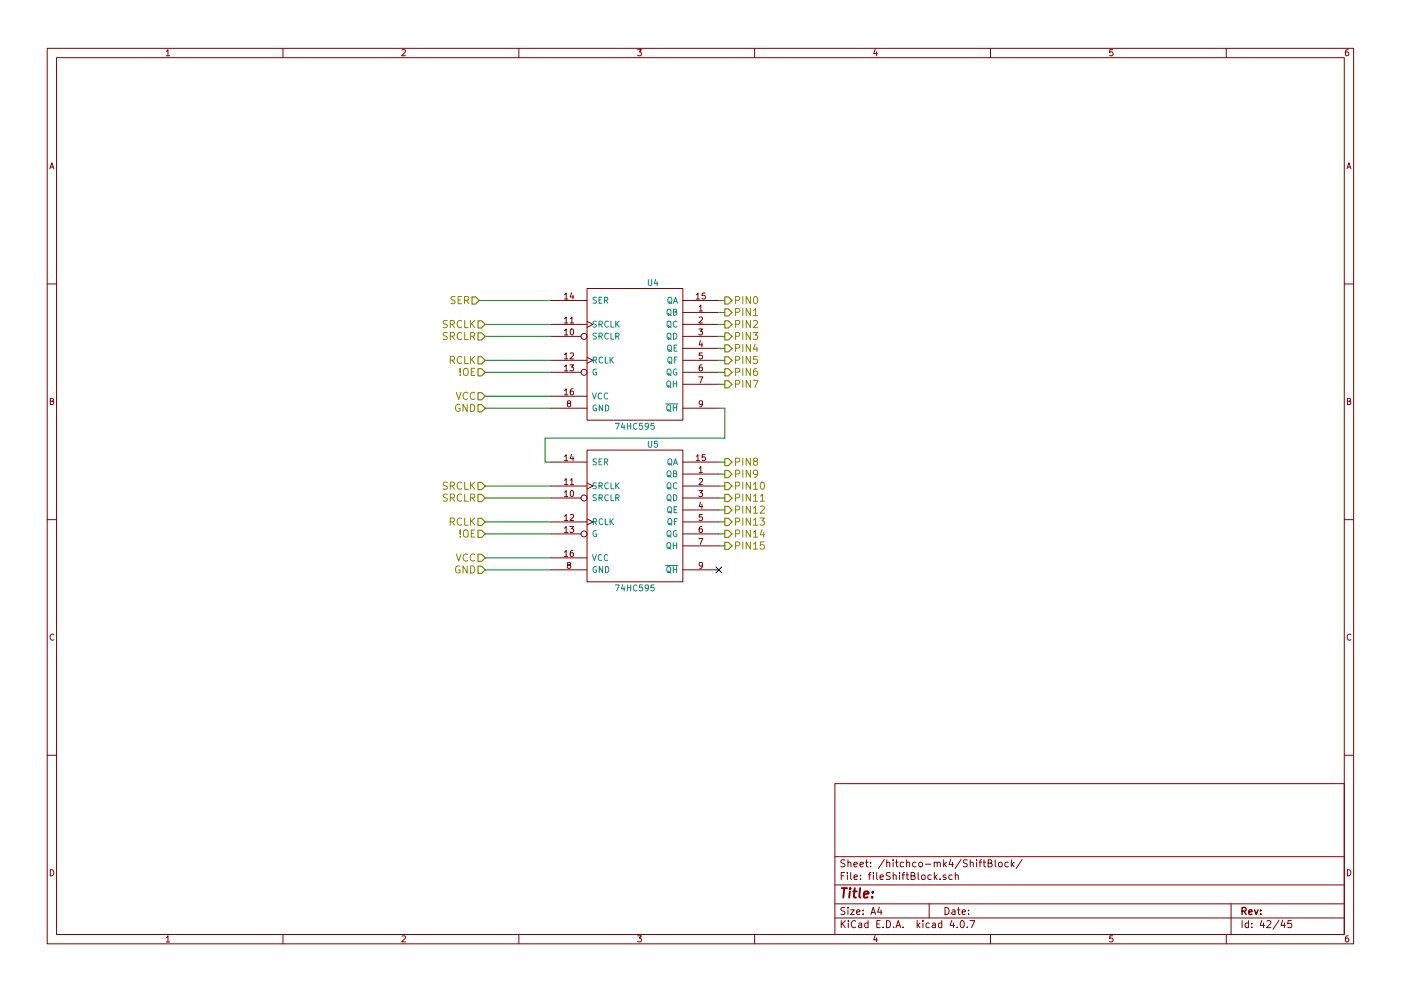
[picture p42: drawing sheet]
<svg xmlns="http://www.w3.org/2000/svg" width="297mm" height="210mm" viewBox="0 0 297 210" stroke-linecap="round" stroke-linejoin="round" font-family="sans-serif">
<g fill="none" stroke="#840000" stroke-width=".21">
<path d="M10 10.3h277v189.9h-277zM12 12.2h273v186.1h-273zM35.3 10.9l.3-.4v1.3M35.3 11.8h.7M60 10.3v1.9M85.2 10.6l.5-.1 .3 .4-.8 .9h.8M110 10.3v1.9M135.2 10.5h.8l-.4 .5 .3 .1 .1 .2-.1 .4-.2 .1-.5-.1M160 10.3v1.9M185.5 10.5l-.3 .9h.8M185.9 11v.8M210 10.3v1.9"/>
<path d="M235.9 10.5h-.6v.6h.6l.1 .5-.3 .2-.4-.1M260 10.3v1.9M285.9 10.5l-.4 .1-.2 .2-.1 .8 .3 .2 .4-.1 .1-.4-.1-.2-.4-.1-.3 .3M10.6 35.8l.4-1.3 .4 1.3M10.7 35.5h.6M285.6 35.8l.4-1.3 .4 1.3M285.7 35.5h.6M10 60.2h2M116.8 68.8h7.7M116.8 71.4h6.4M116.8 76.4h7.7M116.8 79h6.4"/>
<path d="M116.8 63.7h7.7M119.7 70.1l.3-.3v1.3M119.7 67.6l.3-.3v1.2M119.7 75.2l.3-.3v1.2M119.7 77.8l.3-.4v1.3M119.7 62.5l.3-.3v1.2M119.7 71.1h.7M119.7 68.5h.7M119.7 76.1h.7M119.7 78.7h.7M119.7 63.4h.7M120.8 77.4h.8l-.4 .5 .4 .1v.6l-.2 .1-.6-.1"/>
<path d="M120.9 67.6l.4-.3v1.2M120.9 75l.5-.1 .2 .3-.8 .9h.8M120.9 68.5h.7M121 69.9l.2-.1a.67 .67 0 0 1 .4 .6 .67 .67 0 0 1-.4 .7l-.3-.5zM121.2 62.1l-.3 .9h.8M121.5 62.6v.8M124.5 61.2h20.3v27.9h-20.3zM124.5 68.2l1.2 .6-1.2 .7M124.5 75.8l1.2 .6-1.2 .7M144.8 66.3h7.6M144.8 68.8h7.6M144.8 71.4h7.6"/>
<path d="M144.8 73.9h7.6M144.8 76.4h7.6M144.8 79h7.6M144.8 63.7h7.6M147.6 62.5l.4-.3v1.2M147.6 63.4h.7M148.2 69.8h.7l-.4 .5 .4 .1v.5l-.2 .2-.5-.2M148.2 80h.8l-.5 1.2M148.2 65.1l.4-.4v1.3M148.2 67.4l.5-.1 .2 .3-.7 .9h.7M148.2 66h.7M148.5 72.3l-.3 .9h.8"/>
<path d="M148.8 77.4l-.3 .1-.2 .2-.1 .7 .3 .3 .4-.1-.1-.7h-.3l-.3 .2M148.8 72.7v.9M148.9 74.9h-.6l-.1 .6h.7v.5l-.2 .1-.5-.1M149.5 62.2h-.6l-.1 .6h.7v.5l-.2 .1-.5-.1M285 60.2h2M10.7 85.1h.5l.1-.5-.6-.1v1.3h.5l.2-.4-.3-.3M116.8 86.6h7.7M116.8 84.1h7.7M116.8 98h7.7M119.7 82.8l.3-.3v1.3M119.7 96.8l.3-.3v1.2M119.7 83.8h.7"/>
<path d="M119.7 97.7h.7M120.5 85.6l-.2-.3 .1-.2h.6v.3l-.6 .2-.1 .2v.4l.2 .1h.3l.2-.3v-.3l-.2-.1M121.2 96.4l-.3 .9h.8M121.5 82.5h-.4l-.1 .3-.1 .7 .2 .3 .5-.2-.1-.6h-.4l-.2 .2M121.5 96.9v.8M124.5 95.5h20.3v27.9h-20.3zM144.8 81.5h7.6M144.8 86.6h7.6M144.8 98h7.6M147.6 96.8l.4-.3v1.2M147.6 97.7h.7M148.2 99.4l.4-.4v1.3"/>
<path d="M148.9 85.6l-.2 .2-.4-.1v-.6l.4-.1 .2 .3v.7l-.3 .3h-.3M149.5 96.5h-.6l-.1 .5h.7v.6l-.2 .1-.5-.1M285.7 85.1h.5l.1-.5-.6-.1v1.3h.5l.2-.4-.3-.3M10 110.3h2M116.8 103.1h7.7M116.8 105.7h6.4M116.8 110.7h7.7M116.8 113.3h6.4M116.8 118.4h7.7M119.7 104.4l.3-.3v1.3M119.7 101.9l.3-.4v1.3M119.7 109.5l.3-.3v1.2"/>
<path d="M119.7 112.1l.3-.4v1.3M119.7 117.1l.3-.3v1.3M119.7 105.4h.7M119.7 102.8h.7M119.7 110.4h.7M119.7 113h.7M119.7 118.1h.7M120.5 119.9l-.2-.3 .1-.2h.6v.3l-.6 .2-.1 .2v.4l.2 .1h.3l.2-.3v-.3l-.2-.1M120.8 111.7h.8l-.4 .5 .4 .1v.5l-.2 .2-.6-.2M120.9 101.9l.4-.4v1.3M120.9 109.3l.5-.1 .2 .3-.8 .9h.8M120.9 102.8h.7"/>
<path d="M121 104.2l.2-.1a.67 .67 0 0 1 .4 .6 .67 .67 0 0 1-.4 .7l-.3-.5zM121.5 116.8h-.4l-.1 .3-.1 .7 .2 .3 .5-.2-.1-.6h-.4l-.2 .2M124.5 102.5l1.2 .6-1.2 .7M124.5 110.1l1.2 .6-1.2 .7M144.8 100.6h7.6M144.8 103.1h7.6M144.8 105.7h7.6M144.8 108.2h7.6M144.8 110.7h7.6M144.8 113.3h7.6M144.8 115.8h7.6M148.2 104.1h.7l-.4 .5 .4 .1v.5l-.2 .2-.5-.2"/>
<path d="M148.2 114.2h.8l-.5 1.3M148.2 101.6l.5-.1 .2 .4-.7 .9h.7M148.2 100.3h.7M148.5 106.5l-.3 1h.8M148.8 111.7l-.3 .1-.2 .2-.1 .7 .3 .3 .4-.2-.1-.6h-.3l-.3 .2M148.8 107v.9M148.9 109.2h-.6l-.1 .5h.7v.6l-.2 .1-.5-.1M148.9 119.9l-.2 .2-.4-.1v-.6l.4-.1 .2 .3v.7l-.3 .3h-.3M285 110.3h2M11.4 134.6a.58 .58 0 0 0-.8 .6 .58 .58 0 0 0 .8 .5M116.8 120.9h7.7M144.8 120.9h7.6"/>
<path d="M286.4 134.6a.58 .58 0 0 0-.8 .6 .58 .58 0 0 0 .8 .5M10 160.2h2M177 166.3h108v32h-108zM285 160.2h2M10.7 184.5a.65 .65 0 0 1 .7 .7 .65 .65 0 0 1-.7 .6zM35.3 198.9l.3-.4v1.3M35.3 199.8h.7M60 198.3v1.9M85.2 198.6l.5-.1 .3 .4-.8 .9h.8M110 198.3v1.9M135.2 198.5h.8l-.4 .5 .3 .1 .1 .2-.1 .4-.2 .1-.5-.1M160 198.3v1.9"/>
<path d="M177 194.8h108M177 191.8h108M177 187.8h108M177 181.8h108M178.4 195.3v1.5M178.4 185.8h.5M178.6 196l.6 .8M179.1 185.1h-.7v1.5M179.1 192.6l-.5-.1-.3 .3 .1 .3 .7 .4v.4l-.2 .1-.6-.1M179.1 182.5l-.5-.1-.3 .3 .1 .3 .7 .4v.4l-.2 .1-.6-.1M179.2 195.3l-.8 .9M179.7 185.1v.2"/>
<path d="M179.7 185.6v1M179.8 192.5v.2M179.8 183.1l.2-.2 .4 .1v.9M179.8 182.4v1.5M179.8 193v1M179.9 195.3v.2M179.9 195.8v1M180.3 193h.8l-.8 1h.8M180.4 185.1v1.3l.2 .2M181.1 183.4l.7-.1-.1-.3-.4-.1-.2 .2v.7h.6M181.1 186.1l.7-.1-.1-.3-.4-.1-.2 .2 .1 .7h.5M181.4 195.5a.71 .71 0 0 0-1 .5 .71 .71 0 0 0 .8 .8l.2-.1"/>
<path d="M181.6 193.5l.7-.1v-.3l-.4-.1-.3 .2 .1 .7h.6M182.1 195.9h.6v.9M182.3 183.4l.8-.1-.1-.3-.4-.1-.3 .2 .1 .7h.6M182.4 186.5v.1M182.4 185.7v.1M182.7 196.2l-.7 .3 .2 .3 .5-.1M183 193.9v.1M183 193.1v.1M183.5 182.9h.6M183.7 182.4v1.3l.4 .2M184 195.9l-.4-.1-.3 .3 .1 .6 .2 .1 .4-.1M184 195.3v1.5"/>
<path d="M184.1 185.6h.6M184.6 183.8v.1M184.6 183v.1M184.7 194l.4-1.5 .5 1.5M184.7 185.1l-.4 .2v1.3M184.8 193.6h.7M185.2 185.1v.2M185.2 185.6v1M185.5 198.5l-.3 .9h.8M185.9 199v.8M185.9 185.1v1.3l.2 .2M185.9 196h.5"/>
<path d="M186.4 192.5l-.3 1h.9M186.6 186.1l.7-.1-.1-.3-.4-.1-.2 .2 .1 .7h.5M186.6 195.3h-.7v1.5h.7M186.8 193v1M187.2 196.7v.1M187.5 182.3l-1.3 2M188 195.3a.76 .76 0 0 1 .8 .8 .76 .76 0 0 1-.8 .7zM188 183.1l.2-.2 .4 .1v.9M188 182.4v1.5M188.7 185.2l-.5-.1-.3 .3 .1 .3 .7 .3v.5l-.2 .1-.6-.1M189.4 182.4v.2M189.4 182.9v1"/>
<path d="M189.4 185.7l.2-.1 .4 .1v.9M189.4 185.1v1.5M189.5 196.7v.1M189.9 182.9h.5M190 196.8l.4-1.5 .6 1.5M190.1 182.4v1.3l.3 .2M190.1 196.4h.7M190.7 185.1v.2M190.7 185.6v1M191.2 185.6h.6M191.5 196.7v.1M191.6 183l-.5-.1-.2 .3v.6l.2 .1 .5-.1"/>
<path d="M191.8 185.1l-.4 .2v1.3M192.1 185.6h.6M192.2 183.1l.2-.2 .4 .1 .1 .9M192.2 182.4v1.5M192.3 185.1v1.3l.4 .2M193.2 185.8l.7-.1v-.4l-.2-.2h-.5v1.5h.6l.2-.1v-.4l-.3-.3M194.2 183l-.4-.1-.3 .3 .1 .6 .2 .1 .4-.1M194.5 195.3v1.5M194.6 196.3l.4 .5M194.7 185.1v1.3l.2 .2M194.9 183.1l.2-.2 .4 .2 .1 .5-.1 .2-.4 .1-.2-.1zM195 195.8l-.5 .6"/>
<path d="M195.5 185.7l.2-.1 .4 .1 .1 .6-.2 .2-.3 .1-.2-.1zM195.7 195.3v.2M195.7 195.8v1M196.2 183.4h1.2M197 191.8v3M197 195.9l-.4-.1-.3 .3 .1 .6 .2 .1 .4-.1M197.4 185.7l-.4-.1-.3 .3 .1 .6 .2 .1 .4-.1M197.7 195.9h.6v.9M198.1 183.1l.2-.2 .4 .1v.9M198.1 182.9v1M198.1 185.1v1.5M198.2 186l.5 .6"/>
<path d="M198.3 196.2l-.7 .3 .2 .3 .5-.1M198.7 185.6l-.6 .6M198.7 183.1l.2-.2 .4 .1 .1 .9M199.3 186.5v.1M199.7 195.9l-.5-.1-.2 .3v.6l.2 .1 .5-.1M199.7 195.3v1.5M200.1 182.4v1.5M200.2 183.4l.5 .5M200.4 192.5a.76 .76 0 0 1 .8 .8 .76 .76 0 0 1-.8 .7zM200.5 185.7l-.3-.1-.3 .2 .1 .2 .5 .2v.3h-.6M200.7 182.9l-.6 .6M201.6 182.3l-.4 1.1h1"/>
<path d="M201.8 195.2l-.4 1.1h1M201.9 193.1h.5l.1 .9M201.9 185.7l-.5-.1-.2 .3v.6l.2 .1 .5-.1M201.9 182.9v1M202.2 195.8v1M202.5 193.4l-.7 .3 .2 .3 .5-.1M202.5 185.7l.2-.1 .4 .1 .1 .9M202.5 185.1v1.5M202.9 196.7v.1M203 193h.6M203.2 192.5v1.3l.4 .2M203.8 182.3l-1.3 2"/>
<path d="M203.8 195.4l.1-.1a.8 .8 0 0 1 .6 .8 .8 .8 0 0 1-.6 .7 .97 .97 0 0 1-.1-1.4zM204 193.5l.7-.1-.1-.3-.4-.1-.2 .2 .1 .7h.5M205.1 196.7v.1M205.1 182.5l-.6-.1-.3 .3 .1 .3 .7 .4v.4l-.2 .1-.6-.1M205.4 193.9v.1M205.4 193.1v.1M205.6 195.3h1.1l-.7 1.5M205.7 183.1l.2-.2 .4 .1v.9M205.7 182.4v1.5M207.1 182.4v.2M207.1 182.9v1M207.6 182.9h.5"/>
<path d="M208.1 182.4l-.3 .2v1.3M208.4 182.9h.6M208.6 182.4v1.3l.4 .2M209.5 183.1l.7-.1v-.4l-.2-.2h-.5v1.5h.6l.2-.1 .1-.4-.4-.3M210 198.3v1.9M211 182.4v1.3l.2 .2M211.8 183.1l.2-.2 .4 .2 .1 .5-.1 .2-.4 .1-.2-.1zM213.8 183l-.5-.1-.2 .3v.6l.2 .1 .5-.1M214.4 182.4v1.5M214.6 183.4l.4 .5M215 182.9l-.6 .6M216.7 182.3l-1.3 2"/>
<path d="M235.9 198.5h-.6v.7l.6-.1 .1 .5-.3 .2-.4-.1M260 198.3v1.9M261 191.8v6.5M263.3 195.3v1.5M264.7 195.9l-.4-.1-.3 .3 .1 .6 .2 .1 .4-.1M264.7 195.3v1.5M265.4 196.7v.1M265.4 195.9v.1M267.5 195.2l-.3 1.1h.9M267.9 195.8v1M268.6 195.5l.6-.2 .3 .5-1 1h1M271.2 195.2l-1.3 2"/>
<path d="M272 195.2l-.4 1.1h.9M272.3 195.8v1M273.8 195.3h-.7l-.1 .7h.7l.2 .2-.1 .5-.2 .1-.6-.1M285.7 184.5a.65 .65 0 0 1 .7 .7 .65 .65 0 0 1-.7 .6zM285.9 198.5l-.4 .1-.2 .3-.1 .7 .3 .2 .4-.1 .1-.4-.1-.2-.4-.1-.3 .3"/>
<circle cx="123.8" cy="79" r=".63"/>
<circle cx="123.8" cy="71.4" r=".63"/>
<circle cx="123.8" cy="113.3" r=".63"/>
<circle cx="123.8" cy="105.7" r=".63"/>
</g>
<path d="M263.3 193.3l.8-.1 .1-.2-.1-.3-.2-.2h-.6v1.5M263.7 193.3l.5 .7M264.8 193.5l.7-.1-.1-.3-.4-.1-.2 .2v.7h.6M266 193l.3 1 .4-1M267.3 193.9v.1M267.3 193.1v.1" fill="none" stroke="#840000" stroke-width=".3"/>
<path d="M178.5 188.4h1.1M179 188.4l-.2 2M180.2 189.1l-.2 1.3M180.3 188.4l-.1 .2 .2-.1-.1-.1-.1 .2M180.9 189.1h.7M181.2 188.4l-.2 1.8 .1 .1 .4 .1M182.4 188.4l-.2 1.8 .2 .2M183.2 189.8l.9-.2v-.4l-.6-.1-.3 .3v.9h.7M184.9 190.3v.1M185.1 189.2l-.1 .2-.1-.1 .2-.1-.1 .2" fill="none" stroke="#840000" stroke-width=".41"/>
<g fill="none" stroke="#008484" stroke-width=".21">
<path d="M137.5 59.3v1l.2 .3h.2l.3-.3v-1M139 59.3l-.3 .9h.8M139.3 59.7v.9M125.8 76.4l.6-.1v-.4l-.6-.1v1.2M126.1 76.4l.4 .6M126.4 70.7h-.6v.5a.54 .54 0 0 1 .6 .6l-.2 .2-.5-.1M126.4 68.2h-.6v.4a.54 .54 0 0 1 .6 .7l-.2 .1-.5-.1M126.4 78.4a.59 .59 0 0 0-.7 .5 .59 .59 0 0 0 .7 .6l.1-.5h-.2M126.4 63.1h-.6v.4a.54 .54 0 0 1 .6 .7l-.2 .1h-.5M127 71.3h.6l.1-.5-.7-.1v1.3M127 68.8l.6-.1 .1-.5-.7-.1v1.3M127 63.6h.4"/>
<path d="M127.3 71.3l.4 .7M127.3 68.8l.4 .6M127.6 63.1h-.6v1.2h.6M127.8 75.9a.56 .56 0 0 0-.8 .5 .56 .56 0 0 0 .8 .5M128.1 63.7l.7-.1v-.4l-.7-.1v1.2M128.3 75.8v1.2h.6M128.4 63.7l.5 .6M129 70.8a.56 .56 0 0 0-.8 .5 .56 .56 0 0 0 .8 .5M129 68.2a.56 .56 0 0 0-.8 .6 .56 .56 0 0 0 .8 .5M129.3 75.8v1.2M129.5 76.3l.5 .7M129.5 70.7v1.3h.6"/>
<path d="M129.5 68.1v1.3h.6M130 75.8l-.7 .7M130.6 71.3h.6v-.5l-.6-.1v1.3M130.6 68.1v1.3M130.7 68.7l.6 .7M130.9 71.3l.4 .7M131.3 68.1l-.7 .8M141.5 65.8l.2-.2 .4 .1 .2 .7a.42 .42 0 0 1-.3 .4 .42 .42 0 0 1-.4 0l-.2-.4zM141.5 68.3l.2-.2 .4 .1 .2 .8a.42 .42 0 0 1-.3 .4 .42 .42 0 0 1-.4-.1l-.2-.3zM141.5 70.9l.2-.2h.4l.2 .8a.42 .42 0 0 1-.3 .4 .42 .42 0 0 1-.4 0l-.2-.4zM141.5 78.5l.2-.2 .4 .1 .2 .7a.42 .42 0 0 1-.3 .4 .42 .42 0 0 1-.4 0l-.2-.4zM141.6 73.4l.2-.2 .4 .1 .2 .8a.42 .42 0 0 1-.2 .3 .42 .42 0 0 1-.5 0l-.1-.3z"/>
<path d="M141.7 66.6l.6 .4M141.7 69.1l.6 .4M141.7 71.6l.6 .5M141.7 75.9l.2-.1h.4l.1 .8a.42 .42 0 0 1-.2 .4 .42 .42 0 0 1-.4 0l-.2-.4zM141.7 79.3l.6 .4M141.8 74.2l.6 .4M141.8 63.1h.5l.1 .8a.42 .42 0 0 1-.2 .4 .42 .42 0 0 1-.4 0l-.2-.4zM141.8 76.7l.7 .4M141.8 64l.7 .4M142.8 66.2l.6-.1v-.4l-.6-.1v1.3h.5l.2-.5-.3-.2M142.8 70.7a.64 .64 0 0 1 .7 .6 .64 .64 0 0 1-.7 .7zM142.8 64.3l.4-1.2 .4 1.2"/>
<path d="M142.9 73.8h.5M142.9 64h.6M143 76.3h.4M143.5 78.4a.59 .59 0 0 0-.8 .5 .59 .59 0 0 0 .8 .6v-.5h-.2M143.5 68.2a.56 .56 0 0 0-.8 .6 .56 .56 0 0 0 .8 .5M143.5 73.2h-.6v1.3h.6M143.6 75.8h-.6v1.2M125.6 83.4l.4 1.3 .4-1.3M126.4 86a.59 .59 0 0 0-.7 .5 .59 .59 0 0 0 .7 .6l.1-.5h-.2M126.4 97.4h-.6v.4a.54 .54 0 0 1 .6 .7l-.2 .1-.5-.1M127 97.9h.4M127.6 83.5a.56 .56 0 0 0-.8 .5 .56 .56 0 0 0 .8 .5"/>
<path d="M127.6 97.4h-.6v1.2h.6M127.8 85.9v1.3l-.7-1.3v1.3M128.1 98l.7-.1v-.4l-.7-.1v1.2M128.4 85.9a.64 .64 0 0 1 .7 .7 .64 .64 0 0 1-.7 .6zM128.4 98l.5 .6M128.9 83.5a.56 .56 0 0 0-.8 .5 .56 .56 0 0 0 .8 .5M130.5 89.8h.8l-.5 1.3M132 89.7l-.3 .9h.8M132.3 90.2v.9M133 89.8v1.3M133 90.4h.7M133.7 89.8v1.3"/>
<path d="M135.1 89.9a.56 .56 0 0 0-.8 .5 .56 .56 0 0 0 .8 .6M136.2 89.8h-.6v.6h.6v.6l-.2 .1-.4-.1M137.5 93.6v1l.2 .3h.2l.3-.3v-1M137.5 90.3l-.2 .3-.4-.1-.1-.6 .5-.1 .2 .2-.1 .8-.3 .3h-.2M138.7 89.8h-.7v.6h.7v.6l-.2 .1-.5-.1M139.4 93.6h-.6l-.1 .6h.7v.6l-.2 .1-.5-.1M141.1 85.7h2.7M141.4 81l.3-.2 .3 .1 .2 .8a.42 .42 0 0 1-.2 .4 .42 .42 0 0 1-.4-.1l-.2-.3zM141.4 86.1l.3-.2 .3 .1 .2 .8a.42 .42 0 0 1-.2 .3 .42 .42 0 0 1-.4 0l-.2-.3zM141.6 81.8l.7 .4M141.6 86.9l.7 .4M141.7 97.5l.2-.1h.4l.1 .8a.42 .42 0 0 1-.2 .4 .42 .42 0 0 1-.4-.1l-.2-.3z"/>
<path d="M141.8 98.3l.7 .4M142.7 80.8v1.3M142.7 85.9v1.3M142.7 81.4h.8M142.7 86.5h.8M142.8 98.6l.4-1.2 .4 1.2M142.9 98.2h.6M143.5 80.8v1.3M143.5 85.9v1.3M125.6 117.7l.4 1.2 .4-1.2M125.8 110.7l.6-.1v-.4l-.6-.1v1.2M126.1 110.7l.4 .6"/>
<path d="M126.4 105h-.6v.5a.54 .54 0 0 1 .6 .6l-.2 .1h-.5M126.4 102.5h-.6v.4a.54 .54 0 0 1 .6 .7l-.2 .1-.5-.1M126.4 112.6a.59 .59 0 0 0-.7 .6 .59 .59 0 0 0 .7 .6l.1-.5h-.2M127 105.6h.6l.1-.5-.7-.1v1.2M127 103.1l.6-.1 .1-.5-.7-.1v1.3M127.3 105.6l.4 .6M127.3 103.1l.4 .6M127.6 117.8a.56 .56 0 0 0-.8 .5 .56 .56 0 0 0 .8 .5M127.8 110.2a.56 .56 0 0 0-.8 .5 .56 .56 0 0 0 .8 .5M128.3 110.1v1.2h.6M128.9 117.8a.56 .56 0 0 0-.8 .5 .56 .56 0 0 0 .8 .5M129 105.1a.56 .56 0 0 0-.8 .5 .56 .56 0 0 0 .8 .5"/>
<path d="M129 102.5a.56 .56 0 0 0-.8 .6 .56 .56 0 0 0 .8 .5M129.3 110.1v1.2M129.5 110.6l.5 .7M129.5 105v1.2h.6M129.5 102.4v1.3h.6M130 110.1l-.7 .7M130.6 105.6h.6v-.5l-.6-.1v1.2M130.6 102.4v1.3M130.7 103l.6 .7M130.9 105.6l.4 .6M131.3 102.4l-.7 .7M141.1 120h2.7"/>
<path d="M141.4 115.3l.3-.2 .3 .1 .2 .8a.42 .42 0 0 1-.2 .4 .42 .42 0 0 1-.4-.1l-.2-.3zM141.5 100.1l.2-.2h.4l.2 .8a.42 .42 0 0 1-.3 .4 .42 .42 0 0 1-.4 0l-.2-.4zM141.5 102.6l.2-.2 .4 .1 .2 .8a.42 .42 0 0 1-.3 .4 .42 .42 0 0 1-.4-.1l-.2-.3zM141.5 105.2l.2-.2h.4l.2 .8a.42 .42 0 0 1-.3 .4 .42 .42 0 0 1-.4 0l-.2-.4zM141.5 112.8l.2-.2h.4l.2 .8a.42 .42 0 0 1-.3 .4 .42 .42 0 0 1-.4 0l-.2-.4zM141.6 107.7l.2-.2 .4 .1 .2 .8a.42 .42 0 0 1-.2 .3 .42 .42 0 0 1-.5 0l-.1-.3zM141.6 116.1l.7 .4M141.7 100.9l.6 .4M141.7 103.4l.6 .4M141.7 105.9l.6 .4M141.7 113.6l.6 .4M141.8 108.5l.6 .4"/>
<path d="M141.8 110.1h.5l.1 .8a.42 .42 0 0 1-.2 .4 .42 .42 0 0 1-.4-.1l-.2-.3zM141.8 111l.7 .4M142.7 115.1v1.3M142.7 115.7h.8M142.8 100.5l.6-.1v-.4l-.6-.1v1.3h.5l.2-.5-.3-.2M142.8 105a.64 .64 0 0 1 .7 .6 .64 .64 0 0 1-.7 .6zM142.9 108.1h.5M143 110.6h.4M143.5 112.6a.59 .59 0 0 0-.8 .6 .59 .59 0 0 0 .8 .6v-.5h-.2M143.5 115.1v1.3M143.5 102.5a.56 .56 0 0 0-.8 .6 .56 .56 0 0 0 .8 .5M143.5 107.5h-.6v1.3h.6"/>
<path d="M143.6 110.1h-.6v1.2M126.4 120.3a.59 .59 0 0 0-.7 .5 .59 .59 0 0 0 .7 .6l.1-.5h-.2M127.8 120.2v1.3l-.7-1.3v1.3M128.4 120.2a.64 .64 0 0 1 .7 .6 .64 .64 0 0 1-.7 .7zM130.5 124.1h.8l-.5 1.3M132 124l-.3 .9h.8M132.3 124.5v.9M133 124.1v1.3M133 124.7h.7M133.7 124.1v1.3M135.1 124.2a.56 .56 0 0 0-.8 .5 .56 .56 0 0 0 .8 .5M136.2 124.1h-.6v.6h.6v.5l-.2 .2-.4-.2"/>
<path d="M137.5 124.6l-.2 .3-.4-.1-.1-.6 .5-.1 .2 .2-.1 .8-.3 .3h-.2M138.7 124.1h-.7v.6h.7v.5l-.2 .2-.5-.2M141.4 120.4l.3-.2 .3 .1 .2 .8a.42 .42 0 0 1-.2 .3 .42 .42 0 0 1-.4 0l-.2-.3zM141.6 121.2l.7 .4M142.7 120.2v1.3M142.7 120.8h.8M143.5 120.2v1.3"/>
</g>
<g fill="none" stroke="#848400" stroke-width=".21">
<path d="M94.8 68.1l-.5-.1-.3 .1v.5l.7 .3 .1 .3-.3 .3-.5-.1M94.8 70.6l-.5-.1-.3 .2v.4l.7 .3 .1 .4-.3 .3-.5-.1M95.5 68.8l.7-.1 .2-.2-.1-.4-.2-.1h-.6v1.5M95.5 76.4l.7-.1 .2-.2-.1-.3-.2-.2h-.6v1.5M95.5 71.3h.7l.2-.3-.1-.3-.2-.2h-.6v1.6M95.9 68.8l.5 .7M95.9 76.4l.5 .7M95.9 71.3l.5 .8M96.5 63l-.6-.1-.2 .2v.4l.6 .3 .2 .4-.3 .2h-.6M97.1 63.6h.5M97.6 79.5v.2M97.6 78.2v.9"/>
<path d="M97.9 62.9h-.8v1.5h.8M97.9 68.1a.72 .72 0 0 0-1 .5 .72 .72 0 0 0 .7 .9l.3-.1M97.9 75.8a.72 .72 0 0 0-1 .5 .72 .72 0 0 0 .7 .8l.3-.1M97.9 70.7a.72 .72 0 0 0-1 .5 .72 .72 0 0 0 .7 .9l.3-.2M98.3 78.4a.5 .5 0 0 1 .6-.3 .5 .5 0 0 1 .4 .6l-.1 .8-.3 .2a.53 .53 0 0 1-.7-.5zM98.5 63.7l.7-.1 .2-.2-.1-.3-.2-.2h-.6v1.5M98.5 68v1.5h.8M98.5 75.6v1.5h.8M98.5 70.5v1.6h.8M98.9 63.7l.5 .7M99.8 71.3h.7l.2-.3-.1-.3-.2-.2h-.6v1.6M99.8 68v1.5"/>
<path d="M99.8 75.6v1.5M99.9 78.9h.5M100 68.7l.7 .8M100 76.3l.7 .8M100.2 71.3l.5 .8M100.7 78.2h-.8v1.5h.8M100.7 68l-.9 .9M100.7 75.6l-.9 .9M156 63.7l.7-.1 .1-.2v-.3l-.3-.2h-.5v1.5M156 66.3l.7-.1 .1-.2v-.4l-.3-.1h-.5v1.5M156 68.8l.7-.1 .1-.2v-.4l-.3-.1h-.5v1.5M156 71.3h.7l.1-.3v-.3l-.3-.2h-.5v1.6"/>
<path d="M156 73.9l.7-.1 .1-.2v-.4l-.3-.1h-.5v1.5M156 76.4l.7-.1 .1-.2v-.3l-.3-.2h-.5v1.5M156 79l.7-.1 .1-.2v-.4l-.3-.1h-.5v1.5M157.5 62.9v1.5M157.5 65.5v1.5M157.5 68v1.5M157.5 70.5v1.6M157.5 73.1v1.5M157.5 75.6v1.5M157.5 78.2v1.5M159.1 62.9v1.5l-.9-1.5v1.5M159.1 65.5v1.5l-.9-1.5v1.5"/>
<path d="M159.1 68v1.5l-.9-1.5v1.5M159.1 70.5v1.6l-.9-1.6v1.6M159.1 73.1v1.5l-.9-1.5v1.5M159.1 75.6v1.5l-.9-1.5v1.5M159.1 78.2v1.5l-.9-1.5v1.5M159.7 70.5h.9l-.5 .6 .5 .3v.5l-.3 .2-.6-.2M159.7 65.9l.5-.4v1.5M159.7 68.1l.6-.1 .3 .4-.9 1.1h.9M159.7 67h.9M160 63l.1-.1a.81 .81 0 0 1 .5 .8 .81 .81 0 0 1-.5 .7 .98 .98 0 0 1-.1-1.4zM160.1 73l-.4 1.1h1M160.5 78.2h-.5a.99 .99 0 0 0 0 1.5l.6-.2v-.5l-.3-.3h-.3l-.3 .3"/>
<path d="M160.5 73.6v1M160.6 75.6h-.8l-.1 .7 .3-.1 .5 .1 .1 .6-.3 .2-.6-.1M96.7 83.2l.6 1.6 .5-1.6M97.5 85.8a.71 .71 0 0 0-.9 .7 .71 .71 0 0 0 .9 .7v-.6h-.3M99.1 85.8v1.5l-.9-1.5v1.5M99.1 83.4a.72 .72 0 0 0-1 .5 .72 .72 0 0 0 .7 .9l.3-.2M99.8 85.8a.77 .77 0 0 1 .9 .7 .77 .77 0 0 1-.9 .8zM100.7 83.4a.72 .72 0 0 0-1.1 .5 .72 .72 0 0 0 .8 .9l.3-.2M156 81.5l.7-.1 .1-.2v-.4l-.3-.1h-.5v1.5M156 98l.7-.1 .1-.2v-.3l-.3-.2h-.5v1.5M157.5 80.7v1.5M157.5 97.2v1.5"/>
<path d="M157.5 99.7v1.6M159.1 80.7v1.5l-.9-1.5v1.5M159.1 97.2v1.5l-.9-1.5v1.5M159.1 99.7v1.6l-.9-1.6v1.6M159.7 80.7h1l-.7 1.5M160 97.9l-.3-.3 .1-.2 .2-.2 .5 .1 .1 .2v.2l-.7 .2-.2 .2v.3l.3 .3h.3l.3-.3v-.3l-.3-.2M94.8 102.4l-.5-.1-.3 .3 .1 .3 .7 .3v.5l-.3 .1-.5-.1M94.8 104.9l-.5-.1-.3 .2v.4l.7 .3 .1 .4-.3 .2h-.5M95.5 103.1l.7-.1 .2-.2-.1-.4-.2-.1h-.6v1.5M95.5 110.7l.7-.1 .2-.2-.1-.3-.2-.2h-.6v1.5M95.5 105.6h.7l.2-.3-.1-.3-.2-.2h-.6v1.5M95.9 103.1l.5 .7"/>
<path d="M95.9 110.7l.5 .7M95.9 105.6l.5 .7M96.7 117.5l.6 1.5 .5-1.5M97.6 113.8v.2M97.6 112.4v1M97.9 102.4a.72 .72 0 0 0-1 .5 .72 .72 0 0 0 .7 .9l.3-.1M97.9 110.1a.72 .72 0 0 0-1 .4 .72 .72 0 0 0 .7 .9l.3-.1M97.9 105a.72 .72 0 0 0-1 .5 .72 .72 0 0 0 .7 .8l.3-.1M98.3 112.7a.5 .5 0 0 1 .6-.3 .5 .5 0 0 1 .4 .5l-.1 .9-.3 .2a.53 .53 0 0 1-.7-.5zM98.5 102.3v1.5h.8M98.5 109.9v1.5h.8M98.5 104.8v1.5h.8"/>
<path d="M99.1 117.7a.72 .72 0 0 0-1 .5 .72 .72 0 0 0 .7 .8l.3-.1M99.8 105.6h.7l.2-.3-.1-.3-.2-.2h-.6v1.5M99.8 102.3v1.5M99.8 109.9v1.5M99.9 113.2h.5M100 102.9l.7 .9M100 110.6l.7 .8M100.2 105.6l.5 .7M100.7 112.4h-.8v1.6h.8M100.7 117.7a.72 .72 0 0 0-1.1 .5 .72 .72 0 0 0 .8 .8l.3-.1M100.7 102.3l-.9 .8M100.7 109.9l-.9 .9"/>
<path d="M156 100.6l.7-.1 .1-.3v-.3l-.3-.2h-.5v1.6M156 103.1l.7-.1 .1-.2v-.4l-.3-.1h-.5v1.5M156 105.6h.7l.1-.3v-.3l-.3-.2h-.5v1.5M156 108.2l.7-.1 .1-.2v-.4l-.3-.1h-.5v1.5M156 110.7l.7-.1 .1-.2v-.3l-.3-.2h-.5v1.5M156 113.3l.7-.1 .1-.3v-.3l-.3-.2h-.5v1.6M156 115.8l.7-.1 .1-.2v-.4l-.3-.1h-.5v1.5M157.5 102.3v1.5M157.5 104.8v1.5M157.5 107.4v1.5M157.5 109.9v1.5M157.5 112.4v1.6"/>
<path d="M157.5 115v1.5M159.1 102.3v1.5l-.9-1.5v1.5M159.1 104.8v1.5l-.9-1.5v1.5M159.1 107.4v1.5l-.9-1.5v1.5M159.1 109.9v1.5l-.9-1.5v1.5M159.1 112.4v1.6l-.9-1.6v1.6M159.1 115v1.5l-.9-1.5v1.5M159.7 102.7l.5-.4v1.5M159.7 105.3l.5-.5v1.5M159.7 107.8l.5-.4v1.5M159.7 110.3l.5-.4v1.5M159.7 112.9l.5-.5v1.6"/>
<path d="M159.7 115.4l.5-.4v1.5M159.7 103.8h.9M159.7 106.3h.9M159.7 108.9h.9M159.7 111.4h.9M159.7 114h.9M159.7 116.5h.9M160.6 100.4l-.3 .3h-.3l-.3-.3 .1-.5 .5-.2a.96 .96 0 0 1-.1 1.6h-.3M161.1 109.9h1l-.5 .6 .5 .3-.1 .5-.2 .1-.7-.1M161.2 105.3l.4-.5v1.5M161.2 107.5l.6-.1 .3 .4-1 1.1h1M161.2 106.3h.9"/>
<path d="M161.3 102.4l.3-.1a.81 .81 0 0 1 .5 .7 .81 .81 0 0 1-.5 .8l-.3-.1-.1-.5zM161.6 112.4l-.4 1.1h1M161.9 112.9v1.1M162 115h-.7l-.1 .7 .2-.1h.5l.2 .6-.3 .3-.6-.1M97.5 120.1a.71 .71 0 0 0-.9 .7 .71 .71 0 0 0 .9 .7v-.6h-.3M99.1 120.1v1.5l-.9-1.5v1.5M99.8 120.1a.77 .77 0 0 1 .9 .7 .77 .77 0 0 1-.9 .8z"/>
</g>
<g fill="none" stroke="#848400" stroke-width=".25">
<path d="M100.1 63h.7l.8 .7-.8 .8h-.7zM101.3 68.1h.8l.8 .7-.8 .8h-.8zM101.3 75.7h.8l.8 .7-.8 .8h-.8zM101.3 70.6h.8l.8 .8-.8 .7h-.8zM101.3 78.2h.8l.8 .8-.8 .8h-.8zM153.7 63h.7l.8 .7-.8 .8h-.7zM153.7 65.5h.7l.8 .8-.8 .8h-.7zM153.7 68.1h.7l.8 .7-.8 .8h-.7zM153.7 70.6h.7l.8 .8-.8 .7h-.7zM153.7 73.1h.7l.8 .8-.8 .8h-.7zM153.7 75.7h.7l.8 .7-.8 .8h-.7zM153.7 78.2h.7l.8 .8-.8 .8h-.7z"/>
<path d="M101.3 83.3h.8l.8 .8-.8 .7h-.8zM101.3 85.8h.8l.8 .8-.8 .8h-.8zM153.7 80.8h.7l.8 .7-.8 .8h-.7zM153.7 97.3h.7l.8 .7-.8 .8h-.7zM153.7 99.8h.7l.8 .8-.8 .7h-.7zM101.3 102.4h.8l.8 .7-.8 .8h-.8zM101.3 110h.8l.8 .7-.8 .8h-.8zM101.3 104.9h.8l.8 .8-.8 .7h-.8zM101.3 112.5h.8l.8 .8-.8 .7h-.8zM101.3 117.6h.8l.8 .8-.8 .7h-.8zM153.7 102.4h.7l.8 .7-.8 .8h-.7zM153.7 104.9h.7l.8 .8-.8 .7h-.7z"/>
<path d="M153.7 107.4h.7l.8 .8-.8 .8h-.7zM153.7 110h.7l.8 .7-.8 .8h-.7zM153.7 112.5h.7l.8 .8-.8 .7h-.7zM153.7 115.1h.7l.8 .7-.8 .8h-.7zM101.3 120.1h.8l.8 .8-.8 .8h-.8z"/>
</g>
<g fill="none" stroke="#008400" stroke-width=".21">
<path d="M101.6 63.7h15.2M102.9 68.8h13.9M102.9 71.4h13.9M102.9 76.4h13.9M102.9 79h13.9M152.4 63.7h1.3M152.4 66.3h1.3M152.4 68.8h1.3M152.4 71.4h1.3M152.4 73.9h1.3M152.4 76.4h1.3M152.4 79h1.3"/>
<path d="M102.9 86.6h13.9M102.9 84.1h13.9M152.4 86.6h1.3v6.4h-38.1v5h1.2M152.4 98h1.3M152.4 81.5h1.3M102.9 103.1h13.9M102.9 105.7h13.9M102.9 110.7h13.9M102.9 113.3h13.9M102.9 118.4h13.9M152.4 100.6h1.3M152.4 103.1h1.3"/>
<path d="M152.4 105.7h1.3M152.4 108.2h1.3M152.4 110.7h1.3M152.4 113.3h1.3M152.4 115.8h1.3M102.9 120.9h13.9"/>
</g>
<path d="M151.8 120.3l1.2 1.2M153 120.3l-1.2 1.2" fill="none" stroke="#000084" stroke-width=".21"/>
</svg>
